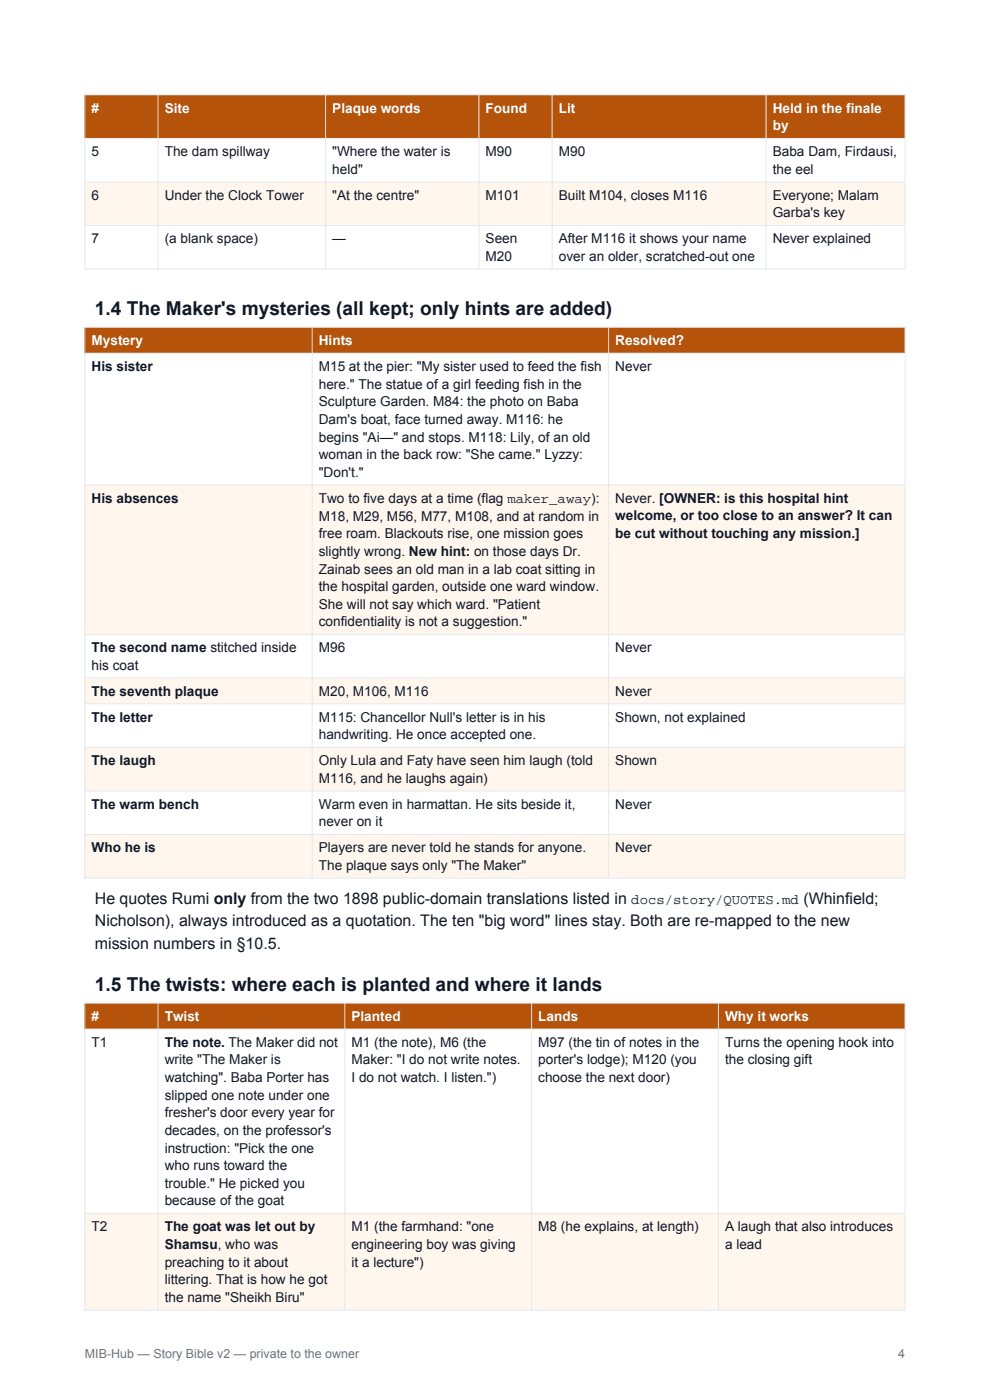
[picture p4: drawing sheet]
<svg xmlns="http://www.w3.org/2000/svg" width="210mm" height="297mm" viewBox="0 0 210 297" stroke-linecap="round" stroke-linejoin="round" font-family="sans-serif">
<defs><g id="words">
<g font-size="4.1" fill="#111827">
<text x="20.1" y="66.8">1.4 The Maker's mysteries (all kept; only hints are added)</text>
<text x="20.1" y="210.2">1.5 The twists: where each is planted and where it lands</text>
</g>
<g font-size="3.4" fill="#111827">
<text x="20.1" y="191.8">He quotes Rumi only from the two 1898 public-domain translations listed in</text>
<text x="170.4" y="191.8">(Whinfield;</text>
<text x="20.1" y="196.5">Nicholson), always introduced as a quotation. The ten &quot;big word&quot; lines stay. Both are re-mapped to the new</text>
<text x="20.1" y="201.2">mission numbers in §10.5.</text>
</g>
<text font-size="3" fill="#111827" x="133.9" y="191.8">docs/story/QUOTES.md</text>
<g font-size="2.9" fill="#fff">
<text x="19.4" y="23.9">#</text>
<text x="34.9" y="23.9">Site</text>
<text x="70.5" y="23.9">Plaque words</text>
<text x="103" y="23.9">Found</text>
<text x="118.5" y="23.9">Lit</text>
<text x="163.9" y="23.9">Held in the finale</text>
<text x="163.9" y="27.6">by</text>
<text x="19.4" y="73.2">Mystery</text>
<text x="67.6" y="73.2">Hints</text>
<text x="130.5" y="73.2">Resolved?</text>
<text x="19.4" y="216.6">#</text>
<text x="34.9" y="216.6">Twist</text>
<text x="74.6" y="216.6">Planted</text>
<text x="114.2" y="216.6">Lands</text>
<text x="153.8" y="216.6">Why it works</text>
</g>
<g font-size="2.9" fill="#111827">
<text x="19.4" y="33.1">5</text>
<text x="34.9" y="33.1">The dam spillway</text>
<text x="70.5" y="33.1">&quot;Where the water is</text>
<text x="103" y="33.1">M90</text>
<text x="118.5" y="33.1">M90</text>
<text x="163.9" y="33.1">Baba Dam, Firdausi,</text>
<text x="70.5" y="36.9">held&quot;</text>
<text x="163.9" y="36.9">the eel</text>
<text x="19.4" y="42.4">6</text>
<text x="34.9" y="42.4">Under the Clock Tower</text>
<text x="70.5" y="42.4">&quot;At the centre&quot;</text>
<text x="103" y="42.4">M101</text>
<text x="118.5" y="42.4">Built M104, closes M116</text>
<text x="163.9" y="42.4">Everyone; Malam</text>
<text x="163.9" y="46.1">Garba's key</text>
<text x="19.4" y="51.6">7</text>
<text x="34.9" y="51.6">(a blank space)</text>
<text x="70.5" y="51.6">—</text>
<text x="103" y="51.6">Seen</text>
<text x="118.5" y="51.6">After M116 it shows your name</text>
<text x="163.9" y="51.6">Never explained</text>
<text x="103" y="55.4">M20</text>
<text x="118.5" y="55.4">over an older, scratched-out one</text>
<text x="19.4" y="78.7">His sister</text>
<text x="67.6" y="78.7">M15 at the pier: &quot;My sister used to feed the fish</text>
<text x="67.6" y="82.5">here.&quot; The statue of a girl feeding fish in the</text>
<text x="130.5" y="78.7">Never</text>
<text x="67.6" y="86.2">Sculpture Garden. M84: the photo on Baba</text>
<text x="67.6" y="89.9">Dam's boat, face turned away. M116: he</text>
<text x="67.6" y="93.7">begins &quot;Ai—&quot; and stops. M118: Lily, of an old</text>
<text x="67.6" y="97.4">woman in the back row: &quot;She came.&quot; Lyzzy:</text>
<text x="67.6" y="101.1">&quot;Don't.&quot;</text>
<text x="19.4" y="106.7">His absences</text>
<text x="67.6" y="106.7">Two to five days at a time (flag maker_away):</text>
<text x="130.5" y="106.7">Never. [OWNER: is this hospital hint</text>
<text x="67.6" y="110.5">M18, M29, M56, M77, M108, and at random in</text>
<text x="130.5" y="110.4">welcome, or too close to an answer? It can</text>
<text x="67.6" y="114.2">free roam. Blackouts rise, one mission goes</text>
<text x="67.6" y="117.9">slightly wrong. New hint: on those days Dr.</text>
<text x="130.5" y="114.1">be cut without touching any mission.]</text>
<text x="67.6" y="121.7">Zainab sees an old man in a lab coat sitting in</text>
<text x="67.6" y="125.4">the hospital garden, outside one ward window.</text>
<text x="67.6" y="129.2">She will not say which ward. &quot;Patient</text>
<text x="67.6" y="132.9">confidentiality is not a suggestion.&quot;</text>
<text x="19.4" y="138.3">The second name stitched inside</text>
<text x="19.4" y="142.1">his coat</text>
<text x="67.6" y="138.3">M96</text>
<text x="130.5" y="138.3">Never</text>
<text x="19.4" y="147.6">The seventh plaque</text>
<text x="67.6" y="147.6">M20, M106, M116</text>
<text x="130.5" y="147.6">Never</text>
<text x="19.4" y="153.1">The letter</text>
<text x="67.6" y="153.1">M115: Chancellor Null's letter is in his</text>
<text x="130.5" y="153.1">Shown, not explained</text>
<text x="67.6" y="156.8">handwriting. He once accepted one.</text>
<text x="19.4" y="162.3">The laugh</text>
<text x="67.6" y="162.3">Only Lula and Faty have seen him laugh (told</text>
<text x="67.6" y="166.1">M116, and he laughs again)</text>
<text x="130.5" y="162.3">Shown</text>
<text x="19.4" y="171.6">The warm bench</text>
<text x="67.6" y="171.6">Warm even in harmattan. He sits beside it,</text>
<text x="130.5" y="171.6">Never</text>
<text x="67.6" y="175.3">never on it</text>
<text x="19.4" y="180.8">Who he is</text>
<text x="67.6" y="180.8">Players are never told he stands for anyone.</text>
<text x="67.6" y="184.5">The plaque says only &quot;The Maker&quot;</text>
<text x="130.5" y="180.8">Never</text>
<text x="19.4" y="222.1">T1</text>
<text x="34.9" y="222.1">The note. The Maker did not</text>
<text x="34.9" y="225.8">write &quot;The Maker is</text>
<text x="74.6" y="222.1">M1 (the note), M6 (the</text>
<text x="74.6" y="225.8">Maker: &quot;I do not write notes.</text>
<text x="114.2" y="222.1">M97 (the tin of notes in the</text>
<text x="114.2" y="225.8">porter's lodge); M120 (you</text>
<text x="153.8" y="222.1">Turns the opening hook into</text>
<text x="153.8" y="225.8">the closing gift</text>
<text x="34.9" y="229.6">watching&quot;. Baba Porter has</text>
<text x="34.9" y="233.3">slipped one note under one</text>
<text x="74.6" y="229.6">I do not watch. I listen.&quot;)</text>
<text x="114.2" y="229.6">choose the next door)</text>
<text x="34.9" y="237">fresher's door every year for</text>
<text x="34.9" y="240.8">decades, on the professor's</text>
<text x="34.9" y="244.5">instruction: &quot;Pick the one</text>
<text x="34.9" y="248.3">who runs toward the</text>
<text x="34.9" y="252">trouble.&quot; He picked you</text>
<text x="34.9" y="255.7">because of the goat</text>
<text x="19.4" y="261.2">T2</text>
<text x="34.9" y="261.2">The goat was let out by</text>
<text x="74.6" y="261.2">M1 (the farmhand: &quot;one</text>
<text x="114.2" y="261.2">M8 (he explains, at length)</text>
<text x="153.8" y="261.2">A laugh that also introduces</text>
<text x="34.9" y="265">Shamsu, who was</text>
<text x="34.9" y="268.7">preaching to it about</text>
<text x="74.6" y="265">engineering boy was giving</text>
<text x="74.6" y="268.7">it a lecture&quot;)</text>
<text x="153.8" y="265">a lead</text>
<text x="34.9" y="272.5">littering. That is how he got</text>
<text x="34.9" y="276.2">the name &quot;Sheikh Biru&quot;</text>
</g>
<g font-size="2.6" fill="#6b7280">
<text x="18" y="288">MIB-Hub — Story Bible v2 — private to the owner</text>
<text x="190.5" y="288">4</text>
</g>
</g></defs>
<path d="M18 20.1h174v9.3h-174z" fill-rule="evenodd" fill="#b45309"/>
<path d="M18 29.4h174v9.2h-174z" fill-rule="evenodd" fill="#fff"/>
<path d="M18 38.6h174v9.2h-174z" fill-rule="evenodd" fill="#fff7ed"/>
<path d="M18 47.8h174v9.3h-174z" fill-rule="evenodd" fill="#fff"/>
<path d="M18 20.1h174v37h-174zM18 29.4h174M18 38.6h174M33.5 20.1v37M69.1 20.1v37M101.6 20.1v37M117.1 20.1v37M162.5 20.1v37M18 47.8h174" fill="none" stroke="#e5e7eb" stroke-width=".21"/>
<path d="M18 69.4h174v5.5h-174z" fill-rule="evenodd" fill="#b45309"/>
<path d="M18 74.9h174v28h-174z" fill-rule="evenodd" fill="#fff"/>
<path d="M18 102.9h174v31.7h-174z" fill-rule="evenodd" fill="#fff7ed"/>
<path d="M18 134.6h174v9.2h-174z" fill-rule="evenodd" fill="#fff"/>
<path d="M18 143.8h174v5.5h-174z" fill-rule="evenodd" fill="#fff7ed"/>
<path d="M18 149.3h174v9.2h-174z" fill-rule="evenodd" fill="#fff"/>
<path d="M18 158.5h174v9.3h-174z" fill-rule="evenodd" fill="#fff7ed"/>
<path d="M18 167.8h174v9.2h-174z" fill-rule="evenodd" fill="#fff"/>
<path d="M18 177h174v9.3h-174z" fill-rule="evenodd" fill="#fff7ed"/>
<path d="M18 69.4h174v116.9h-174zM18 74.9h174M66.2 69.4v116.9M129.1 69.4v116.9M18 102.9h174M18 134.6h174M18 143.8h174M18 149.3h174M18 158.5h174M18 167.8h174M18 177h174" fill="none" stroke="#e5e7eb" stroke-width=".21"/>
<path d="M18 212.8h174v5.5h-174z" fill-rule="evenodd" fill="#b45309"/>
<path d="M18 218.3h174v39.2h-174z" fill-rule="evenodd" fill="#fff"/>
<path d="M18 257.5h174v20.4h-174z" fill-rule="evenodd" fill="#fff7ed"/>
<path d="M18 212.8h174v65.1h-174zM18 218.3h174M33.5 212.8v65.1M73.1 212.8v65.1M112.8 212.8v65.1M152.4 212.8v65.1M18 257.5h174" fill="none" stroke="#e5e7eb" stroke-width=".21"/>
<use href="#words"/>
</svg>
